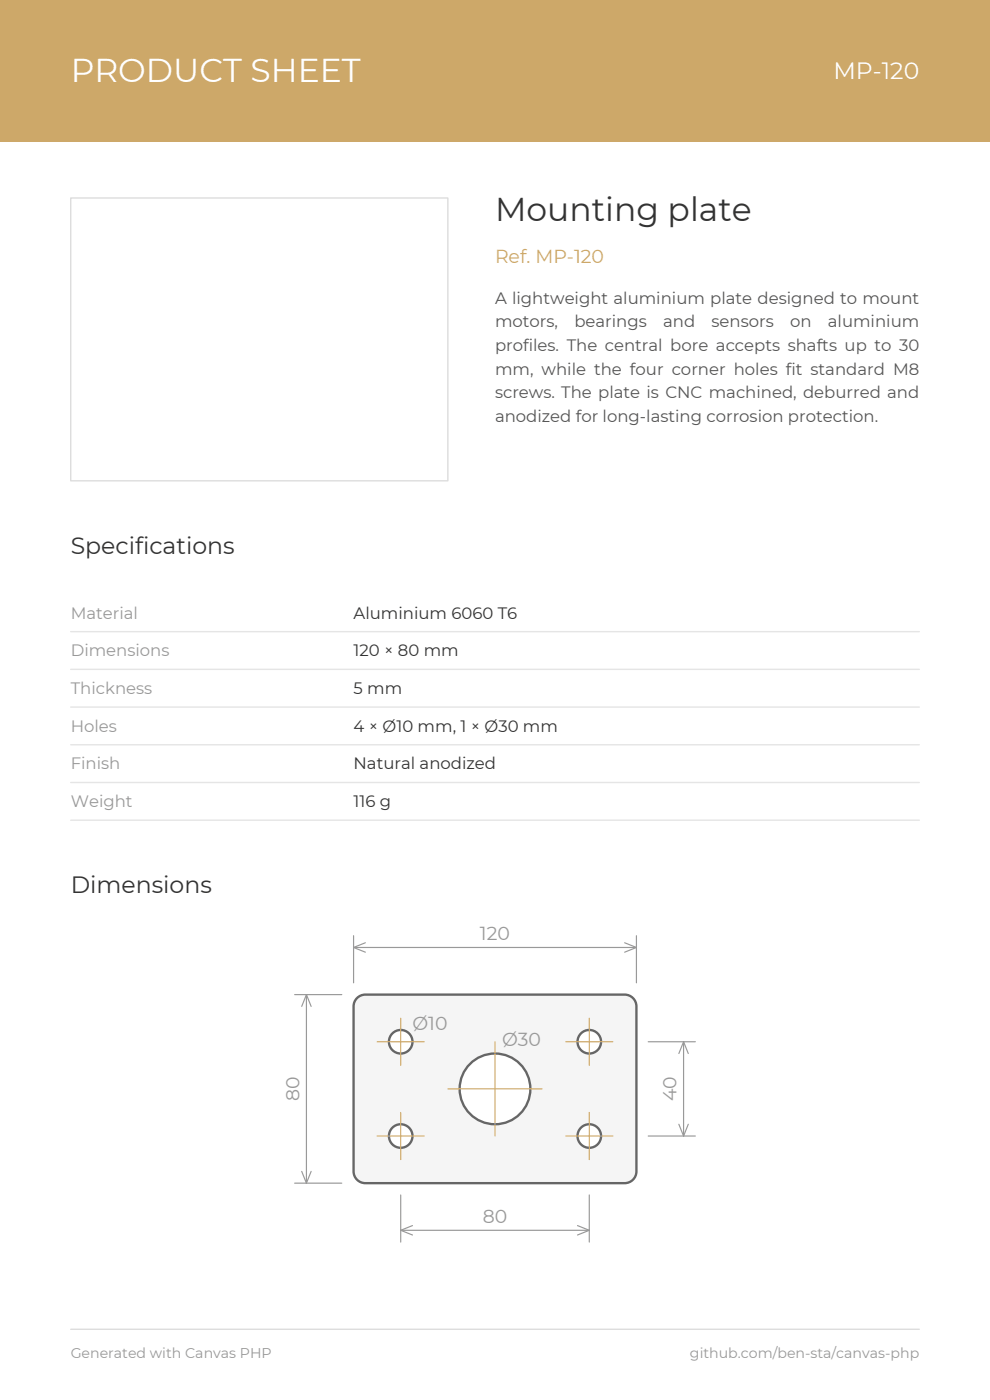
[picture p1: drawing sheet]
<svg xmlns="http://www.w3.org/2000/svg" width="210mm" height="297mm" viewBox="0 0 210 297" stroke-linecap="round" stroke-linejoin="round" font-family="sans-serif">
<defs><g id="words">
<text font-size="7" fill="#fff" x="15" y="17.5">PRODUCT SHEET</text>
<text font-size="7" fill="#333" x="105" y="46.9">Mounting plate</text>
<text font-size="5" fill="#fff" x="176.8" y="16.8">MP-120</text>
<g font-size="5" fill="#333">
<text x="15" y="117.5">Specifications</text>
<text x="15" y="189.5">Dimensions</text>
</g>
<text font-size="4" fill="#cda869" x="105" y="55.8">Ref. MP-120</text>
<g font-size="4" fill="#999">
<text x="101.8" y="199.5">120</text>
<text x="87.5" y="218.5">Ø10</text>
<text x="106.5" y="222">Ø30</text>
<text x="63.5" y="233.6" transform="rotate(-90 63.5 233.6)">80</text>
<text x="143.5" y="233.6" transform="rotate(-90 143.5 233.6)">40</text>
<text x="102.4" y="259.5">80</text>
</g>
<g font-size="3.5" fill="#555">
<text x="105" y="64.5">A lightweight aluminium plate designed to mount</text>
<text x="105" y="69.5">motors,</text>
<text x="121.8" y="69.5">bearings</text>
<text x="140.7" y="69.5">and</text>
<text x="150.9" y="69.5">sensors</text>
<text x="167.6" y="69.5">on</text>
<text x="175.6" y="69.5">aluminium</text>
<text x="105" y="74.4">profiles. The central bore accepts shafts up to 30</text>
<text x="105" y="79.4">mm, while the four corner holes fit standard M8</text>
<text x="105" y="84.5">screws. The plate is CNC machined, deburred and</text>
<text x="105" y="89.5">anodized for long-lasting corrosion protection.</text>
</g>
<g font-size="3.5" fill="#999">
<text x="15" y="131.2">Material</text>
<text x="15" y="139.2">Dimensions</text>
<text x="15" y="147.2">Thickness</text>
<text x="15" y="155.2">Holes</text>
<text x="15" y="163.2">Finish</text>
<text x="15" y="171.2">Weight</text>
</g>
<g font-size="3.5" fill="#333">
<text x="75" y="131.2">Aluminium 6060 T6</text>
<text x="75" y="139.2">120 × 80 mm</text>
<text x="75" y="147.2">5 mm</text>
<text x="75" y="155.2">4 × Ø10 mm, 1 × Ø30 mm</text>
<text x="75" y="163.2">Natural anodized</text>
<text x="75" y="171.2">116 g</text>
</g>
<g font-size="3" fill="#999">
<text x="15" y="288.1">Generated with Canvas PHP</text>
<text x="146.4" y="288.1">github.com/ben-sta/canvas-php</text>
</g>
</g></defs>
<!-- layer: 0 -->
<path d="M0 0h210v30h-210z" fill="#cda869"/>
<path d="M15 42h80v60h-80z" fill="none" stroke="#ddd" stroke-width=".3"/>
<path d="M15 134h180M15 142h180M15 150h180M15 158h180M15 166h180M15 174h180" fill="none" stroke="#e5e5e5" stroke-width=".3"/>
<!-- layer: Outline -->
<path d="M75.9 211.5l1-.4 .6-.1h55a2.5 2.5 0 0 1 2.5 2.5v35a2.5 2.5 0 0 1-2.5 2.5h-55a2.5 2.5 0 0 1-2.5-2.5v-35a2.5 2.5 0 0 1 .9-2z" fill="#f5f5f5" stroke="#666" stroke-width=".5"/>
<circle cx="105" cy="231" r="7.5" fill="#fff" stroke="#666" stroke-width=".5"/>
<!-- layer: Axes -->
<path d="M95 231h20M105 221v20" fill="none" stroke="#cda869" stroke-width=".25"/>
<!-- layer: Outline -->
<circle cx="85" cy="221" r="2.5" fill="#fff" stroke="#666" stroke-width=".5"/>
<!-- layer: Axes -->
<path d="M85 216v10M80 221h10" fill="none" stroke="#cda869" stroke-width=".25"/>
<!-- layer: Outline -->
<circle cx="125" cy="221" r="2.5" fill="#fff" stroke="#666" stroke-width=".5"/>
<!-- layer: Axes -->
<path d="M125 216v10M120 221h10" fill="none" stroke="#cda869" stroke-width=".25"/>
<!-- layer: Outline -->
<circle cx="125" cy="241" r="2.5" fill="#fff" stroke="#666" stroke-width=".5"/>
<!-- layer: Axes -->
<path d="M125 236v10M120 241h10" fill="none" stroke="#cda869" stroke-width=".25"/>
<!-- layer: Outline -->
<circle cx="85" cy="241" r="2.5" fill="#fff" stroke="#666" stroke-width=".5"/>
<!-- layer: Axes -->
<path d="M85 236v10M80 241h10" fill="none" stroke="#cda869" stroke-width=".25"/>
<!-- layer: Dimensions -->
<g fill="none" stroke="#999" stroke-width=".25">
<path d="M75 198.5v10M135 198.5v10M62.5 211h10M65 211v40M65 211l-1 2.5M65 211l1 2.5M75 201h60M75 201l2.5 1M77.5 200l-2.5 1M132.5 200l2.5 1M135 201l-2.5 1M137.5 221h10"/>
<path d="M144 238.5l1 2.5M145 221v20M145 221l-1 2.5M145 221l1 2.5M146 238.5l-1 2.5M62.5 251h10M64 248.5l1 2.5M66 248.5l-1 2.5M85 253.5v10M125 253.5v10M137.5 241h10M85 261h40"/>
<path d="M85 261l2.5 1M87.5 260l-2.5 1M122.5 260l2.5 1M125 261l-2.5 1"/>
</g>
<!-- layer: 0 -->
<path d="M15 282h180" fill="none" stroke="#ddd" stroke-width=".3"/>
<use href="#words"/>
</svg>
